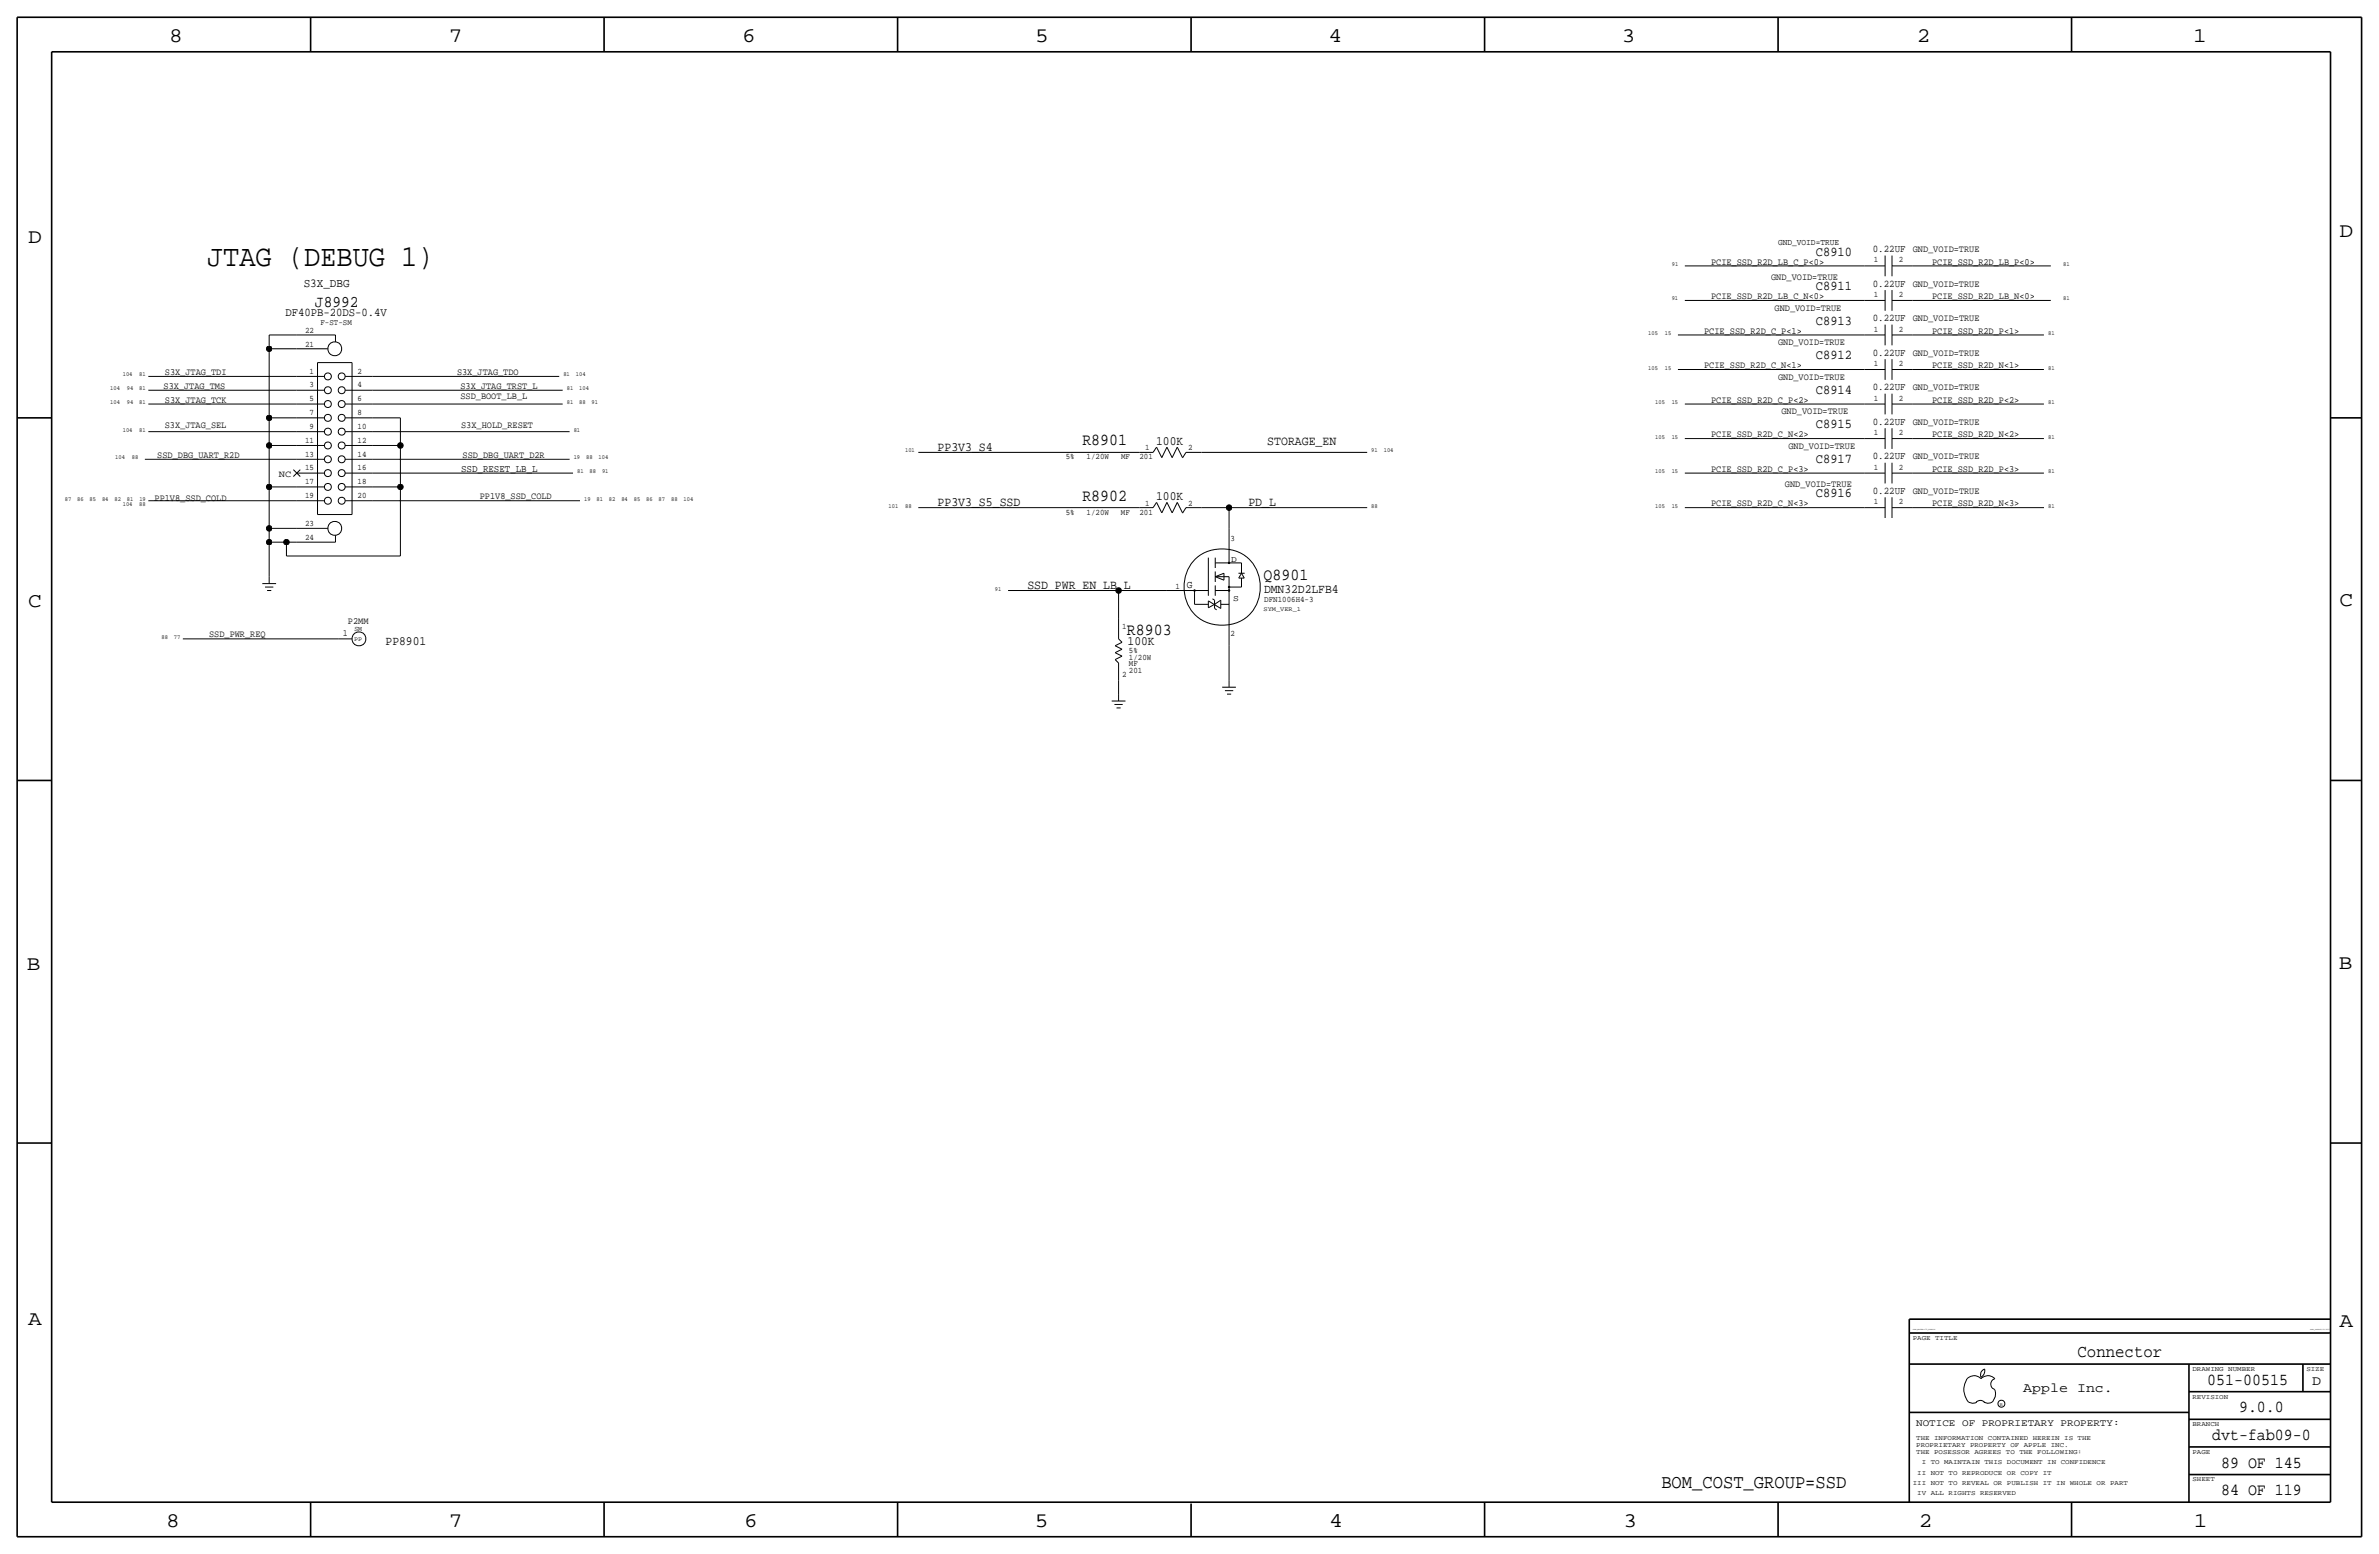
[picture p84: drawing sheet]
<svg xmlns="http://www.w3.org/2000/svg" width="875mm" height="572mm" viewBox="0 0 875 572" stroke-linecap="round" stroke-linejoin="round" font-family="sans-serif">
<defs><g id="words">
<text font-size="11.1" x="76.1" y="97.8">JTAG (DEBUG 1)</text>
<g font-size="7.6">
<text x="62.2" y="15.5">8</text>
<text x="165" y="15.5">7</text>
<text x="273" y="15.5">6</text>
<text x="380.7" y="15.5">5</text>
<text x="488.6" y="15.5">4</text>
<text x="596.6" y="15.5">3</text>
<text x="705.1" y="15.5">2</text>
<text x="806.7" y="15.5">1</text>
<text x="10.4" y="89.4">D</text>
<text x="860.5" y="87.1">D</text>
<text x="10.4" y="223.3">C</text>
<text x="860.5" y="222.8">C</text>
<text x="9.8" y="356.6">B</text>
<text x="860.2" y="356.4">B</text>
<text x="10.4" y="487.4">A</text>
<text x="860.5" y="488.2">A</text>
<text x="61.2" y="561.6">8</text>
<text x="165" y="561.6">7</text>
<text x="273.8" y="561.6">6</text>
<text x="380.7" y="561.6">5</text>
<text x="488.9" y="561.6">4</text>
<text x="597.1" y="561.6">3</text>
<text x="705.8" y="561.6">2</text>
<text x="806.9" y="561.6">1</text>
</g>
<text font-size="7.1" x="611.1" y="547.4">BOM_COST_GROUP=SSD</text>
<text font-size="6.5" x="764.2" y="499.1">Connector</text>
<g font-size="6.2">
<text x="398.1" y="163.8">R8901</text>
<text x="398.1" y="184.2">R8902</text>
<text x="464.8" y="213.4">Q8901</text>
<text x="414.5" y="233.4">R8903</text>
<text x="811.9" y="509.3">051-00515</text>
<text x="823.6" y="519.4">9.0.0</text>
<text x="813.7" y="529.6">dvt-fab09-0</text>
<text x="817" y="539.8">89 OF 145</text>
<text x="817" y="549.9">84 OF 119</text>
</g>
<text font-size="6" x="115.9" y="112.8">J8992</text>
<g font-size="5">
<text x="667.9" y="94">C8910</text>
<text x="667.9" y="106.7">C8911</text>
<text x="667.9" y="119.4">C8913</text>
<text x="667.9" y="132.1">C8912</text>
<text x="667.9" y="144.8">C8914</text>
<text x="667.9" y="157.5">C8915</text>
<text x="667.9" y="170.2">C8917</text>
<text x="667.9" y="182.9">C8916</text>
<text x="850.5" y="509.3">D</text>
<text x="744.2" y="511.8">Apple Inc.</text>
</g>
<g font-size="4.7">
<text x="344.9" y="165.9">PP3V3_S4</text>
<text x="425.2" y="163.6">100K</text>
<text x="466.1" y="163.8">STORAGE_EN</text>
<text x="425.2" y="183.9">100K</text>
<text x="344.9" y="186.2">PP3V3_S5_SSD</text>
<text x="459.2" y="186.2">PD_L</text>
<text x="377.9" y="216.7">SSD_PWR_EN_LB_L</text>
<text x="464.9" y="218">DMN32D2LFB4</text>
<text x="141.8" y="237.2">PP8901</text>
<text x="414.7" y="237.2">100K</text>
</g>
<text font-size="4.5" x="111.7" y="105.4">S3X_DBG</text>
<text font-size="4.4" x="105" y="116.3">DF40PB-20DS-0.4V</text>
<text font-size="3.9" x="436.5" y="216.4">G</text>
<g font-size="3.8">
<text x="688.9" y="92.7">0.22UF</text>
<text x="688.9" y="105.4">0.22UF</text>
<text x="688.9" y="118.1">0.22UF</text>
<text x="688.9" y="130.8">0.22UF</text>
<text x="688.9" y="143.5">0.22UF</text>
<text x="688.9" y="156.2">0.22UF</text>
<text x="169.6" y="173.5">SSD_RESET_LB_L</text>
<text x="688.9" y="168.9">0.22UF</text>
<text x="688.9" y="181.6">0.22UF</text>
</g>
<text font-size="3.7" x="704.8" y="524.5">NOTICE OF PROPRIETARY PROPERTY:</text>
<g font-size="3.5">
<text x="703.5" y="92.7">GND_VOID=TRUE</text>
<text x="629.4" y="97.3">PCIE_SSD_R2D_LB_C_P&lt;0&gt;</text>
<text x="710.6" y="97.3">PCIE_SSD_R2D_LB_P&lt;0&gt;</text>
<text x="651.5" y="102.9">GND_VOID=TRUE</text>
<text x="703.5" y="105.4">GND_VOID=TRUE</text>
<text x="629.4" y="110">PCIE_SSD_R2D_LB_C_N&lt;0&gt;</text>
<text x="710.6" y="110">PCIE_SSD_R2D_LB_N&lt;0&gt;</text>
<text x="652.7" y="114.3">GND_VOID=TRUE</text>
<text x="703.5" y="118.1">GND_VOID=TRUE</text>
<text x="626.8" y="122.7">PCIE_SSD_R2D_C_P&lt;1&gt;</text>
<text x="710.6" y="122.7">PCIE_SSD_R2D_P&lt;1&gt;</text>
<text x="654" y="127">GND_VOID=TRUE</text>
<text x="703.5" y="130.8">GND_VOID=TRUE</text>
<text x="60.7" y="137.9">S3X_JTAG_TDI</text>
<text x="168.1" y="137.9">S3X_JTAG_TDO</text>
<text x="626.8" y="135.4">PCIE_SSD_R2D_C_N&lt;1&gt;</text>
<text x="710.6" y="135.4">PCIE_SSD_R2D_N&lt;1&gt;</text>
<text x="60.1" y="143">S3X_JTAG_TMS</text>
<text x="169.4" y="143">S3X_JTAG_TRST_L</text>
<text x="654" y="139.7">GND_VOID=TRUE</text>
<text x="703.5" y="143.5">GND_VOID=TRUE</text>
<text x="60.7" y="148.1">S3X_JTAG_TCK</text>
<text x="169.4" y="146.8">SSD_BOOT_LB_L</text>
<text x="629.4" y="148.1">PCIE_SSD_R2D_C_P&lt;2&gt;</text>
<text x="710.6" y="148.1">PCIE_SSD_R2D_P&lt;2&gt;</text>
<text x="655.3" y="152.4">GND_VOID=TRUE</text>
<text x="60.6" y="157.5">S3X_JTAG_SEL</text>
<text x="169.6" y="157.5">S3X_HOLD_RESET</text>
<text x="629.4" y="160.8">PCIE_SSD_R2D_C_N&lt;2&gt;</text>
<text x="703.5" y="156.2">GND_VOID=TRUE</text>
<text x="710.6" y="160.8">PCIE_SSD_R2D_N&lt;2&gt;</text>
<text x="657.8" y="165.1">GND_VOID=TRUE</text>
<text x="57.9" y="168.4">SSD_DBG_UART_R2D</text>
<text x="170.1" y="168.4">SSD_DBG_UART_D2R</text>
<text x="629.4" y="173.5">PCIE_SSD_R2D_C_P&lt;3&gt;</text>
<text x="703.5" y="168.9">GND_VOID=TRUE</text>
<text x="710.6" y="173.5">PCIE_SSD_R2D_P&lt;3&gt;</text>
<text x="102.6" y="175.3">NC</text>
<text x="656.5" y="179.1">GND_VOID=TRUE</text>
<text x="56.8" y="184.4">PP1V8_SSD_COLD</text>
<text x="176.5" y="183.6">PP1V8_SSD_COLD</text>
<text x="703.5" y="181.6">GND_VOID=TRUE</text>
<text x="629.4" y="186.2">PCIE_SSD_R2D_C_N&lt;3&gt;</text>
<text x="710.6" y="186.2">PCIE_SSD_R2D_N&lt;3&gt;</text>
<text x="126.1" y="233.9">1</text>
<text x="128" y="229.6">P2MM</text>
<text x="76.9" y="234.4">SSD_PWR_REQ</text>
</g>
<g font-size="3.2">
<text x="654" y="90.2">GND_VOID=TRUE</text>
<text x="452.8" y="206.5">D</text>
<text x="453.6" y="221">S</text>
</g>
<g font-size="3.1">
<text x="689.2" y="96.5">1</text>
<text x="698.5" y="96.5">2</text>
<text x="689.2" y="109.2">1</text>
<text x="698.5" y="109.2">2</text>
<text x="117.9" y="119.4">F-ST-SM</text>
<text x="112.2" y="122.4">22</text>
<text x="689.2" y="121.9">1</text>
<text x="698.5" y="121.9">2</text>
<text x="112.2" y="127.8">21</text>
<text x="113.9" y="137.4">1</text>
<text x="131.5" y="137.4">2</text>
<text x="689.2" y="134.6">1</text>
<text x="698.5" y="134.6">2</text>
<text x="113.9" y="142.5">3</text>
<text x="131.5" y="142.5">4</text>
<text x="113.9" y="147.6">5</text>
<text x="131.5" y="147.6">6</text>
<text x="689.2" y="147.3">1</text>
<text x="698.5" y="147.3">2</text>
<text x="113.9" y="152.7">7</text>
<text x="131.5" y="152.7">8</text>
<text x="113.9" y="157.7">9</text>
<text x="131.5" y="157.7">10</text>
<text x="689.2" y="160">1</text>
<text x="698.5" y="160">2</text>
<text x="112.2" y="162.8">11</text>
<text x="112.2" y="167.9">13</text>
<text x="131.5" y="162.8">12</text>
<text x="131.5" y="167.9">14</text>
<text x="421.2" y="165.6">1</text>
<text x="437.1" y="165.6">2</text>
<text x="112.2" y="173">15</text>
<text x="131.5" y="173">16</text>
<text x="392" y="168.9">5%</text>
<text x="399.7" y="168.9">1/20W</text>
<text x="412.3" y="168.9">MF</text>
<text x="419.1" y="168.9">201</text>
<text x="689.2" y="172.7">1</text>
<text x="698.5" y="172.7">2</text>
<text x="112.2" y="178.1">17</text>
<text x="131.5" y="178.1">18</text>
<text x="112.2" y="183.1">19</text>
<text x="131.5" y="183.1">20</text>
<text x="421.2" y="185.9">1</text>
<text x="437.1" y="185.9">2</text>
<text x="689.2" y="185.4">1</text>
<text x="698.5" y="185.4">2</text>
<text x="392" y="189.2">5%</text>
<text x="399.7" y="189.2">1/20W</text>
<text x="412.3" y="189.2">MF</text>
<text x="419.1" y="189.2">201</text>
<text x="112.2" y="193.3">23</text>
<text x="112.2" y="198.6">24</text>
<text x="452.6" y="199.1">3</text>
<text x="432.4" y="216.7">1</text>
<text x="465" y="221.5">DFN1006H4-3</text>
<text x="412.7" y="231.1">1</text>
<text x="452.6" y="233.9">2</text>
<text x="415.2" y="240">5%</text>
<text x="415.2" y="242.6">1/20W</text>
<text x="415.2" y="245.1">MF</text>
<text x="412.7" y="248.9">2</text>
<text x="415.2" y="247.6">201</text>
</g>
<text font-size="2.6" x="130.4" y="231.9">SM</text>
<g font-size="2.5">
<text x="703.5" y="492.8">PAGE TITLE</text>
<text x="806.4" y="504.2">DRAWING NUMBER</text>
<text x="848.3" y="504.2">SIZE</text>
<text x="806.4" y="514.4">REVISION</text>
<text x="806.4" y="524.5">BRANCH</text>
<text x="704.8" y="532.1">PROPRIETARY PROPERTY OF APPLE INC.</text>
<text x="704.8" y="529.6">THE INFORMATION CONTAINED HEREIN IS THE</text>
<text x="704.8" y="534.7">THE POSESSOR AGREES TO THE FOLLOWING:</text>
<text x="706.8" y="538.5">I TO MAINTAIN THIS DOCUMENT IN CONFIDENCE</text>
<text x="806.4" y="534.7">PAGE</text>
<text x="705.2" y="542.3">II NOT TO REPRODUCE OR COPY IT</text>
<text x="806.4" y="544.8">SHEET</text>
<text x="703.5" y="546.1">III NOT TO REVEAL OR PUBLISH IT IN WHOLE OR PART</text>
<text x="705.2" y="549.9">IV ALL RIGHTS RESERVED</text>
</g>
<g font-size="2.3">
<text x="614.9" y="97.8">91</text>
<text x="758.9" y="97.8">81</text>
<text x="614.9" y="110.5">91</text>
<text x="758.9" y="110.5">81</text>
<text x="606.2" y="123.2">105</text>
<text x="612.3" y="123.2">15</text>
<text x="753.3" y="123.2">81</text>
<text x="606.2" y="135.9">105</text>
<text x="612.3" y="135.9">15</text>
<text x="753.3" y="135.9">81</text>
<text x="40.6" y="143.5">104</text>
<text x="45.2" y="138.4">104</text>
<text x="46.7" y="143.5">94</text>
<text x="51.2" y="143.5">81</text>
<text x="51.2" y="138.4">81</text>
<text x="207.2" y="138.4">81</text>
<text x="208.5" y="143.5">81</text>
<text x="211.8" y="138.4">104</text>
<text x="213" y="143.5">104</text>
<text x="40.6" y="148.6">104</text>
<text x="46.7" y="148.6">94</text>
<text x="51.2" y="148.6">81</text>
<text x="208.5" y="148.6">81</text>
<text x="213" y="148.6">88</text>
<text x="217.6" y="148.6">91</text>
<text x="608.8" y="148.6">105</text>
<text x="614.9" y="148.6">15</text>
<text x="753.3" y="148.6">81</text>
<text x="45.2" y="158.8">104</text>
<text x="51.2" y="158.8">81</text>
<text x="211" y="158.8">81</text>
<text x="608.8" y="161.3">105</text>
<text x="614.9" y="161.3">15</text>
<text x="753.3" y="161.3">81</text>
<text x="332.9" y="166.4">101</text>
<text x="504.4" y="166.4">91</text>
<text x="509" y="166.4">104</text>
<text x="42.4" y="168.9">104</text>
<text x="48.5" y="168.9">88</text>
<text x="211" y="168.9">19</text>
<text x="212.3" y="174">81</text>
<text x="215.6" y="168.9">88</text>
<text x="216.9" y="174">88</text>
<text x="220.2" y="168.9">104</text>
<text x="221.4" y="174">91</text>
<text x="608.8" y="174">105</text>
<text x="614.9" y="174">15</text>
<text x="753.3" y="174">81</text>
<text x="23.8" y="184.2">87</text>
<text x="28.4" y="184.2">86</text>
<text x="33" y="184.2">85</text>
<text x="37.5" y="184.2">84</text>
<text x="42.1" y="184.2">82</text>
<text x="45.2" y="186">104</text>
<text x="46.7" y="184.2">81</text>
<text x="51.2" y="186">88</text>
<text x="51.3" y="184.2">19</text>
<text x="214.8" y="184.2">19</text>
<text x="219.4" y="184.2">81</text>
<text x="224" y="184.2">82</text>
<text x="228.5" y="184.2">84</text>
<text x="233.1" y="184.2">85</text>
<text x="237.7" y="184.2">86</text>
<text x="242.3" y="184.2">87</text>
<text x="246.8" y="184.2">88</text>
<text x="251.4" y="184.2">104</text>
<text x="326.8" y="186.7">101</text>
<text x="332.9" y="186.7">88</text>
<text x="504.4" y="186.7">88</text>
<text x="608.8" y="186.7">105</text>
<text x="614.9" y="186.7">15</text>
<text x="753.3" y="186.7">81</text>
<text x="366" y="217.2">91</text>
<text x="464.8" y="224.8">SYM_VER_1</text>
<text x="59.4" y="235">88</text>
<text x="64" y="235">77</text>
<text x="130.3" y="235.7">PP</text>
</g>
<text font-size="1.8" x="735.5" y="516.9">R</text>
<g font-size=".7">
<text x="703.5" y="488.9">SYNC_MASTER=J79_RUENJOU</text>
<text x="849.7" y="488.9">SYNC_DATE=09/09/2015</text>
</g>
</g></defs>
<g fill="none" stroke="#000" stroke-width=".37">
<path d="M619.7 97.8h66zM685.7 97.8h7.7zM693.4 94v7.6zM695.9 97.8h7.6zM695.9 94v7.6zM703.5 97.8h50.8zM619.7 110.5h66zM685.7 110.5h7.7zM693.4 106.7v7.6zM693.4 119.4v7.6zM695.9 110.5h7.6zM695.9 106.7v7.6z"/>
<path d="M695.9 119.4v7.6zM703.5 110.5h50.8zM54.6 138.4h54.6zM99 128.3v25.4zM99 128.3h10.2zM99 123.2v5.1zM99 123.2h10.2zM109.2 128.3h11.4zM109.2 123.2h14.2zM109.2 138.4h10.1zM116.8 133.4h12.7zM116.8 133.4v55.8z"/>
<path d="M123.4 123.2v2.5zM126.9 138.4h10.2zM129.5 133.4v55.8zM137.1 138.4h68.6zM617.2 123.2h68.5zM617.2 135.9h68.5zM685.7 123.2h7.7zM685.7 135.9h7.7zM693.4 132.1v7.6zM695.9 123.2h7.6zM695.9 135.9h7.6zM695.9 132.1v7.6z"/>
<path d="M703.5 135.9h48.3zM703.5 123.2h48.3zM54.6 158.8h54.6zM54.6 148.6h54.6zM54.6 143.5h54.6zM99 153.7v10.1zM99 153.7h10.2zM109.2 158.8h10.1zM109.2 153.7h10.1zM109.2 148.6h10.1zM109.2 143.5h10.1zM126.9 148.6h10.2z"/>
<path d="M126.9 153.7h10.2zM126.9 158.8h10.2zM126.9 143.5h10.2zM137.1 153.7h10.2zM137.1 148.6h69.9zM137.1 143.5h69.9zM137.1 158.8h72.4zM147.3 153.7v10.1zM619.7 148.6h66zM685.7 148.6h7.7zM693.4 144.8v7.6zM693.4 157.5v7.6z"/>
<path d="M695.9 148.6h7.6zM695.9 144.8v7.6zM695.9 157.5v7.6zM703.5 148.6h48.3zM53.3 168.9h55.9zM99 179.1h10.2zM99 179.1v15.2zM99 163.8v15.3zM99 163.8h10.2zM107.9 172.7l2.5 2.6zM109.2 179.1h10.1zM109.2 168.9h10.1z"/>
<path d="M109.2 163.8h10.1zM109.2 174h10.1zM110.4 172.7l-2.5 2.6zM126.9 179.1h10.2zM126.9 163.8h10.2zM126.9 168.9h10.2zM126.9 174h10.2zM137.1 163.8h10.2zM137.1 179.1h10.2zM137.1 174h73.7zM137.1 168.9h72.4zM147.3 163.8v15.3z"/>
<path d="M147.3 179.1v25.4zM337.8 166.4h81.2zM419 166.4h5.1zM425.4 164.4l1.9 3.9zM425.4 164.4l-1.3 2zM429.2 164.4l-1.9 3.9zM429.2 164.4l1.9 3.9zM433 164.4l-1.9 3.9zM433 164.4l1.9 3.9zM436.2 166.4h5.7zM436.2 166.4l-1.3 2zM441.9 166.4h61z"/>
<path d="M619.7 174h66zM619.7 161.3h66zM685.7 161.3h7.7zM685.7 174h7.7zM693.4 170.2v7.6zM695.9 161.3h7.6zM695.9 174h7.6zM695.9 170.2v7.6zM703.5 161.3h48.3zM703.5 174h48.3zM54.6 184.2h54.6zM99 194.3h10.2z"/>
<path d="M99 199.4h6.4zM99 194.3v5.1zM99 199.4v12.7zM105.4 199.4h3.8zM105.4 199.4v5.1zM109.2 194.3h11.4zM109.2 199.4h14.2zM109.2 184.2h10.1zM116.8 189.2h12.7zM123.4 196.8v2.6zM126.9 184.2h10.2zM137.1 184.2h76.2z"/>
<path d="M337.8 186.7h81.2zM419 186.7h5.1zM425.4 184.8l1.9 3.8zM425.4 184.8l-1.3 1.9zM429.2 184.8l-1.9 3.8zM429.2 184.8l1.9 3.8zM433 184.8l-1.9 3.8zM433 184.8l1.9 3.8zM436.2 186.7h5.7zM436.2 186.7l-1.3 2zM441.9 186.7h10.2zM452.1 186.7h50.8z"/>
<path d="M452.1 186.7v7.6zM452.1 194.3v12.7zM619.7 186.7h66zM685.7 186.7h7.7zM693.4 182.9v7.6zM695.9 186.7h7.6zM695.9 182.9v7.6zM703.5 186.7h48.3zM96.5 214.6h5zM97.5 215.9h3zM98.2 217.2h1.6zM99 212.1v2.5z"/>
<path d="M105.4 204.5h41.9zM370.8 217.2h40.6zM411.4 217.2v10.1zM411.4 217.2h17.8zM429.2 217.2h15.2zM439 206.3a14.7 14.7 0 0 1 22.1 1.3 14.5 14.5 0 0 1-5.4 21.1 14.3 14.3 0 0 1-18.6-6 15.1 15.1 0 0 1 1.9-16.4zM439.4 217.2v5zM444.4 205.1v14zM447 207h9.6zM447 217.2h5.1zM447 205.1v3.8zM447 215.3v3.8z"/>
<path d="M447 212.1h5.1zM447 212.1l3.2-1.3zM447 212.1l3.2 1.3zM447 210.2v3.8zM450.2 210.8v2.6zM452.1 215.9h4.5zM452.1 212.1v25.4zM455.5 210.8h2.3zM455.6 212.6h2.1zM456.6 210.8l-1 1.8zM456.6 207v3.8zM456.6 212.6v3.3z"/>
<path d="M456.6 210.8l1.1 1.8zM67.3 235h57.1zM124.4 235h5.1zM410.2 237.5l2.5-1.3zM410.2 237.5l2.5 1.3zM411.4 234.9l1.3 1.3zM411.4 227.3v7.7zM439.4 222.3h5zM444.4 221v2.5zM444.4 221l4.6 2.8zM444.4 223.5l2.3-1.2zM446 220.2l.7 .5z"/>
<path d="M446.7 223.8l.8 .5zM446.7 222.3l2.3-1.6zM446.7 220.7v3.1zM449 222.3h3.1zM449 220.7v3.1zM452.1 237.5v12.7zM408.9 257.8h5.1zM409.9 259.1h3.1zM410.2 242.6l2.5-1.3zM410.2 240l2.5-1.2zM410.2 242.6l1.2 1.2zM410.2 240l2.5 1.3z"/>
<path d="M411.4 250.2v5.1zM411.4 255.3v2.5zM411.4 243.8v6.4zM449.5 252.7h5.1zM450.5 254h3.1zM451.3 255.3h1.5zM452.1 250.2v2.5zM410.7 260.4h1.5zM724.1 515.6l.5 .2a2.67 2.67 0 0 0 2.5-.2M726.8 515.7a2.09 2.09 0 0 1 3.1 0M728.6 506.5a2.69 2.69 0 0 0 1.3-3 2.26 2.26 0 0 0-1.3 3M729.7 515.6l.4 .2a2.67 2.67 0 0 0 2.6-.2"/>
<path d="M733.7 511.1a4.5 4.5 0 0 1-1 4.6M733.8 511a2.08 2.08 0 0 1-1.6-2 2.08 2.08 0 0 1 1.6-2 3.4 3.4 0 0 0-5.1 0 3.6 3.6 0 0 0-3.9-.8 3.6 3.6 0 0 0-2.3 3.3 7.1 7.1 0 0 0 1.6 6.2"/>
<circle cx="120.6" cy="138.4" r="1.28"/>
<circle cx="123.1" cy="128.3" r="2.56"/>
<circle cx="125.7" cy="138.4" r="1.28"/>
<circle cx="120.6" cy="153.7" r="1.28"/>
<circle cx="120.6" cy="158.8" r="1.28"/>
<circle cx="120.6" cy="143.5" r="1.28"/>
<circle cx="120.6" cy="148.6" r="1.28"/>
<circle cx="125.7" cy="143.5" r="1.28"/>
<circle cx="125.7" cy="153.7" r="1.28"/>
<circle cx="125.7" cy="148.6" r="1.28"/>
<circle cx="125.7" cy="158.8" r="1.28"/>
<circle cx="120.6" cy="179.1" r="1.28"/>
<circle cx="120.6" cy="174" r="1.28"/>
<circle cx="120.6" cy="168.9" r="1.28"/>
<circle cx="120.6" cy="163.8" r="1.28"/>
<circle cx="125.7" cy="179.1" r="1.28"/>
<circle cx="125.7" cy="174" r="1.28"/>
<circle cx="125.7" cy="168.9" r="1.28"/>
<circle cx="125.7" cy="163.8" r="1.28"/>
<circle cx="120.6" cy="184.2" r="1.28"/>
<circle cx="123.1" cy="194.3" r="2.56"/>
<circle cx="125.7" cy="184.2" r="1.28"/>
<circle cx="132" cy="235" r="2.56"/>
<circle cx="736.1" cy="516.2" r="1.28"/>
</g>
<g fill="none" stroke="#000" stroke-width=".6" stroke-linecap="butt">
<path d="M6.3 6.4v558.7zM6.3 6.4h862.3zM19 19.1h838.2zM19 19.1v533.4zM114.2 6.4v12.7zM222.2 6.4v12.7zM330.1 6.4v12.7zM438.1 6.4v12.7zM546 6.4v12.7zM654 6.4v12.7zM761.9 6.4v12.7zM857.2 19.1v533.4z"/>
<path d="M868.6 6.4v558.7zM6.3 153.7h12.7zM857.2 153.7h11.4zM6.3 287h12.7zM857.2 287h11.4zM6.3 420.4h12.7zM857.2 420.4h11.4zM702.3 490.2h154.9zM702.3 485.1h154.9zM702.3 485.1v5.1zM702.3 490.2v62.3zM702.3 501.6h154.9z"/>
<path d="M702.3 519.4h102.8zM805.1 501.6v50.8zM805.1 511.8h52.1zM847 501.6v10.2zM805.1 522h52.1zM805.1 532.1h52.1zM19 552.5h838.2zM114.2 552.4v12.7zM222.2 552.5v12.7zM330.1 552.5v12.7zM438.1 553v12.1zM546 552.5v12.7z"/>
<path d="M654 552.5v12.7zM761.9 552.5v12.7zM805.1 542.3h52.1zM6.3 565.1h862.3z"/>
</g>
<g fill="#000" stroke="#000" stroke-width=".37">
<path d="M439.2 217h.4v.3h-.4zM451.9 215.7h.4v.4h-.4zM451.9 206.8h.4v.4h-.4zM451.9 217h.4v.3h-.4z"/>
<circle cx="99" cy="128.3" r="1.02"/>
<circle cx="99" cy="153.7" r="1.02"/>
<circle cx="99" cy="179.1" r="1.02"/>
<circle cx="99" cy="163.8" r="1.02"/>
<circle cx="147.3" cy="163.8" r="1.02"/>
<circle cx="147.3" cy="179.1" r="1.02"/>
<circle cx="99" cy="199.4" r="1.02"/>
<circle cx="99" cy="194.3" r="1.02"/>
<circle cx="105.4" cy="199.4" r="1.02"/>
<circle cx="452.1" cy="186.7" r="1.02"/>
<circle cx="411.4" cy="217.2" r="1.02"/>
</g>
<use href="#words"/>
</svg>
